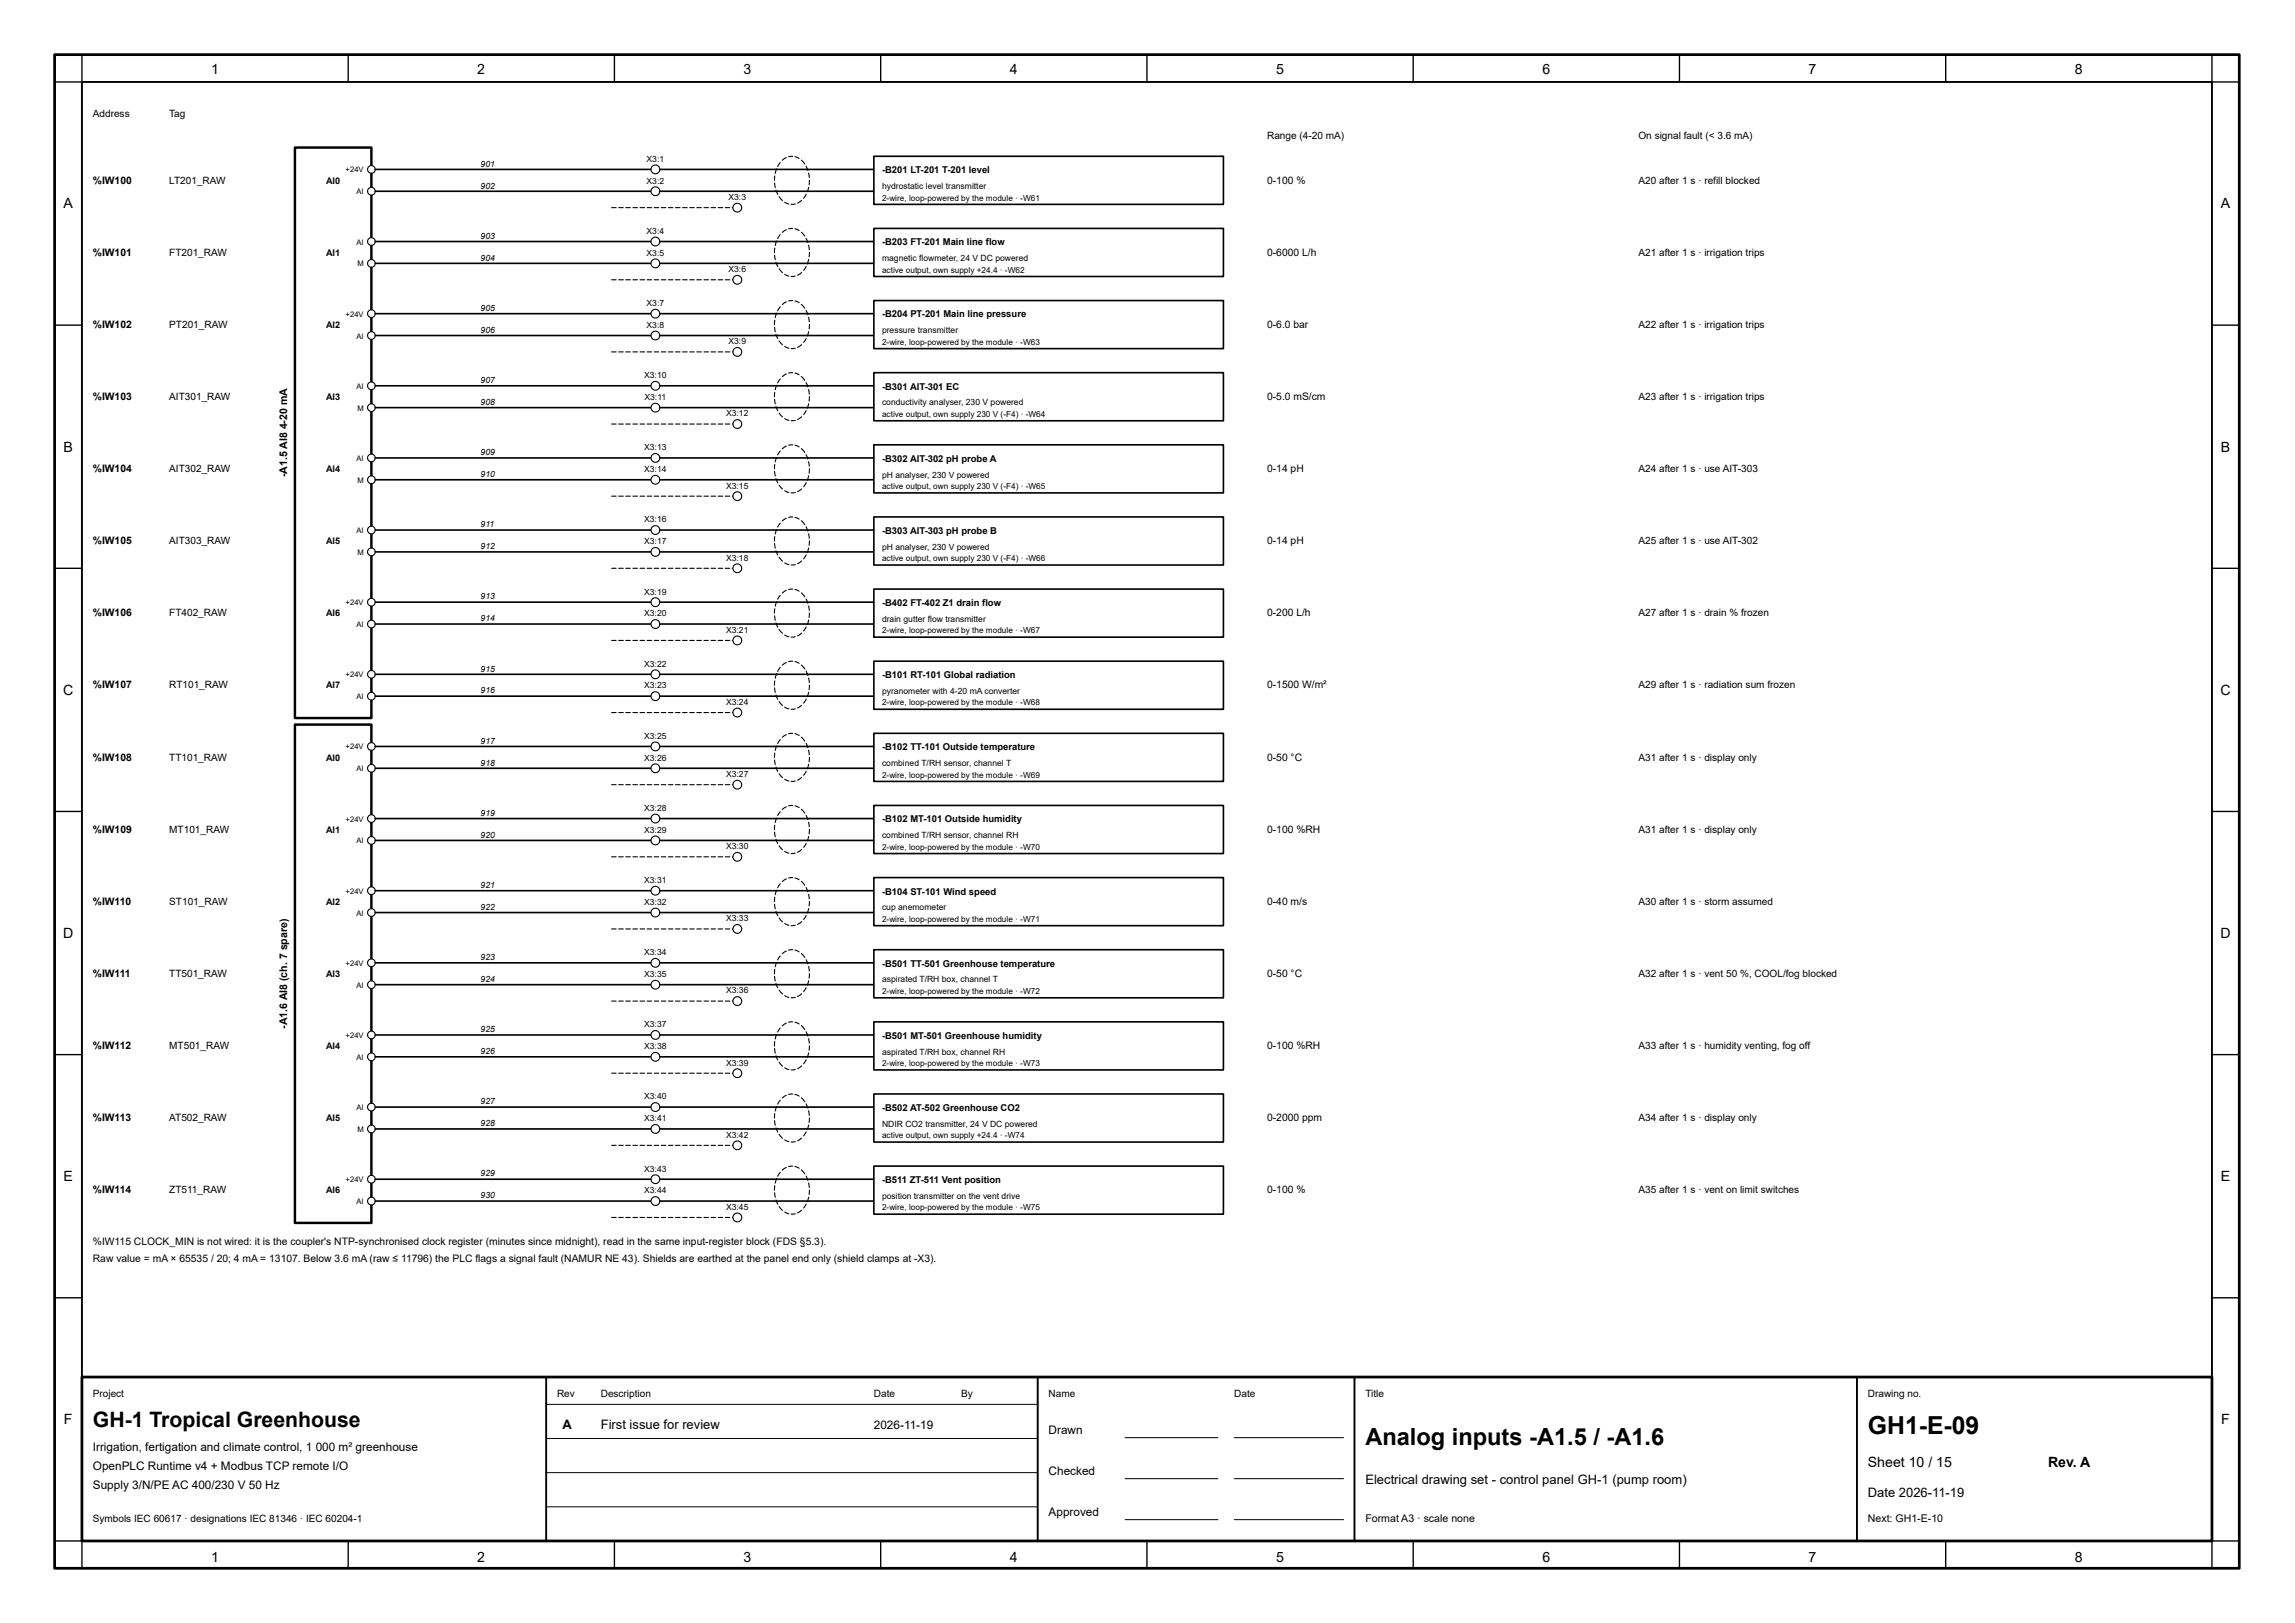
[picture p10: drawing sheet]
<svg xmlns="http://www.w3.org/2000/svg" width="420mm" height="297mm" viewBox="0 0 420 297" stroke-linecap="round" stroke-linejoin="round" font-family="sans-serif">
<defs><g id="words">
<text font-size="4.5" x="342" y="262.5">GH1-E-09</text>
<text font-size="4.3" x="250" y="264.5">Analog inputs -A1.5 / -A1.6</text>
<text font-size="3.9" x="17" y="261.2">GH-1 Tropical Greenhouse</text>
<g font-size="2.6">
<text x="38.7" y="13.6">1</text>
<text x="87.4" y="13.6">2</text>
<text x="136.2" y="13.6">3</text>
<text x="184.9" y="13.6">4</text>
<text x="233.7" y="13.6">5</text>
<text x="282.4" y="13.6">6</text>
<text x="331.2" y="13.6">7</text>
<text x="379.9" y="13.6">8</text>
<text x="11.6" y="38.2">A</text>
<text x="406.6" y="38.2">A</text>
<text x="11.6" y="82.6">B</text>
<text x="406.6" y="82.6">B</text>
<text x="11.6" y="127.1">C</text>
<text x="406.6" y="127.1">C</text>
<text x="11.6" y="171.6">D</text>
<text x="406.6" y="171.6">D</text>
<text x="11.6" y="216.1">E</text>
<text x="406.6" y="216.1">E</text>
<text x="11.7" y="260.6">F</text>
<text x="406.7" y="260.6">F</text>
<text x="342" y="268.5">Sheet 10 / 15</text>
<text x="375" y="268.5">Rev. A</text>
<text x="38.7" y="285.9">1</text>
<text x="87.4" y="285.9">2</text>
<text x="136.2" y="285.9">3</text>
<text x="184.9" y="285.9">4</text>
<text x="233.7" y="285.9">5</text>
<text x="282.4" y="285.9">6</text>
<text x="331.2" y="285.9">7</text>
<text x="379.9" y="285.9">8</text>
</g>
<g font-size="2.4">
<text x="103" y="261.6">A</text>
<text x="110" y="261.6">First issue for review</text>
<text x="250" y="271.5">Electrical drawing set - control panel GH-1 (pump room)</text>
<text x="342" y="274">Date 2026-11-19</text>
</g>
<g font-size="2.2">
<text x="160" y="261.6">2026-11-19</text>
<text x="192" y="262.5">Drawn</text>
<text x="17" y="265.6">Irrigation, fertigation and climate control, 1</text>
<text x="17" y="269">OpenPLC Runtime v4 + Modbus TCP remote I/O</text>
<text x="57.8" y="265.6">000 m² greenhouse</text>
<text x="192" y="270">Checked</text>
<text x="17" y="272.4">Supply 3/N/PE AC 400/230 V 50 Hz</text>
<text x="192" y="277.5">Approved</text>
</g>
<g font-size="1.9">
<text x="17" y="33.6">%IW100</text>
<text x="232" y="33.6">0-100 %</text>
<text x="17" y="46.8">%IW101</text>
<text x="232" y="46.8">0-6000 L/h</text>
<text x="17" y="60">%IW102</text>
<text x="232" y="60">0-6.0 bar</text>
<text x="17" y="73.2">%IW103</text>
<text x="232" y="73.2">0-5.0 mS/cm</text>
<text x="52.6" y="78.6" transform="rotate(-90 52.6 78.6)">4-20 mA</text>
<text x="17" y="86.4">%IW104</text>
<text x="52.6" y="87.4" transform="rotate(-90 52.6 87.4)">-A1.5 AI8</text>
<text x="232" y="86.4">0-14 pH</text>
<text x="17" y="99.6">%IW105</text>
<text x="232" y="99.6">0-14 pH</text>
<text x="17" y="112.8">%IW106</text>
<text x="232" y="112.8">0-200 L/h</text>
<text x="17" y="126">%IW107</text>
<text x="232" y="126">0-1500 W/m²</text>
<text x="17" y="139.2">%IW108</text>
<text x="232" y="139.2">0-50 °C</text>
<text x="17" y="152.4">%IW109</text>
<text x="232" y="152.4">0-100 %RH</text>
<text x="17" y="165.6">%IW110</text>
<text x="232" y="165.6">0-40 m/s</text>
<text x="17" y="178.8">%IW111</text>
<text x="232" y="178.8">0-50 °C</text>
<text x="17" y="192">%IW112</text>
<text x="52.6" y="188.3" transform="rotate(-90 52.6 188.3)">-A1.6 AI8 (ch. 7 spare)</text>
<text x="232" y="192">0-100 %RH</text>
<text x="17" y="205.2">%IW113</text>
<text x="232" y="205.2">0-2000 ppm</text>
<text x="17" y="218.4">%IW114</text>
<text x="232" y="218.4">0-100 %</text>
<text x="17" y="227.8">%IW115 CLOCK_MIN is not wired: it is the coupler's NTP-synchronised clock register (minutes since midnight), read in the same input-register block (FDS §5.3).</text>
<text x="17" y="231">Raw value = mA × 65535 / 20; 4 mA = 13107. Below 3.6 mA (raw ≤ 11796) the PLC flags a signal fault (NAMUR NE 43). Shields are earthed at the panel end only (shield clamps at -X3).</text>
<text x="250" y="278.6">Format A3 · scale none</text>
<text x="342" y="278.6">Next: GH1-E-10</text>
</g>
<g font-size="1.8">
<text x="17" y="21.4">Address</text>
<text x="31" y="21.4">Tag</text>
<text x="232" y="25.5">Range (4-20 mA)</text>
<text x="300" y="25.5">On signal fault (&lt; 3.6 mA)</text>
<text x="31" y="33.6">LT201_RAW</text>
<text x="300" y="33.6">A20 after 1 s · refill blocked</text>
<text x="31" y="46.8">FT201_RAW</text>
<text x="300" y="46.8">A21 after 1 s · irrigation trips</text>
<text x="31" y="60">PT201_RAW</text>
<text x="300" y="60">A22 after 1 s · irrigation trips</text>
<text x="31" y="73.2">AIT301_RAW</text>
<text x="300" y="73.2">A23 after 1 s · irrigation trips</text>
<text x="31" y="86.4">AIT302_RAW</text>
<text x="300" y="86.4">A24 after 1 s · use AIT-303</text>
<text x="31" y="99.6">AIT303_RAW</text>
<text x="300" y="99.6">A25 after 1 s · use AIT-302</text>
<text x="31" y="112.8">FT402_RAW</text>
<text x="300" y="112.8">A27 after 1 s · drain % frozen</text>
<text x="31" y="126">RT101_RAW</text>
<text x="300" y="126">A29 after 1 s · radiation sum frozen</text>
<text x="31" y="139.2">TT101_RAW</text>
<text x="300" y="139.2">A31 after 1 s · display only</text>
<text x="31" y="152.4">MT101_RAW</text>
<text x="300" y="152.4">A31 after 1 s · display only</text>
<text x="31" y="165.6">ST101_RAW</text>
<text x="300" y="165.6">A30 after 1 s · storm assumed</text>
<text x="31" y="178.8">TT501_RAW</text>
<text x="300" y="178.8">A32 after 1 s · vent 50 %, COOL/fog blocked</text>
<text x="31" y="192">MT501_RAW</text>
<text x="300" y="192">A33 after 1 s · humidity venting, fog off</text>
<text x="31" y="205.2">AT502_RAW</text>
<text x="300" y="205.2">A34 after 1 s · display only</text>
<text x="31" y="218.4">ZT511_RAW</text>
<text x="300" y="218.4">A35 after 1 s · vent on limit switches</text>
<text x="17" y="255.6">Project</text>
<text x="102" y="255.6">Rev</text>
<text x="110" y="255.6">Description</text>
<text x="160" y="255.6">Date</text>
<text x="176" y="255.6">By</text>
<text x="192" y="255.6">Name</text>
<text x="226" y="255.6">Date</text>
<text x="250" y="255.6">Title</text>
<text x="342" y="255.6">Drawing no.</text>
<text x="17" y="278.6">Symbols IEC 60617 · designations IEC 81346 · IEC 60204-1</text>
</g>
<g font-size="1.7">
<text x="59.7" y="33.6">AI0</text>
<text x="161.5" y="31.7">-B201 LT-201 T-201 level</text>
<text x="59.7" y="46.8">AI1</text>
<text x="161.5" y="44.9">-B203 FT-201 Main line flow</text>
<text x="59.7" y="60">AI2</text>
<text x="161.5" y="58.1">-B204 PT-201 Main line pressure</text>
<text x="161.5" y="71.3">-B301 AIT-301 EC</text>
<text x="59.7" y="73.2">AI3</text>
<text x="59.7" y="86.4">AI4</text>
<text x="161.5" y="84.5">-B302 AIT-302 pH probe A</text>
<text x="59.7" y="99.6">AI5</text>
<text x="161.5" y="97.7">-B303 AIT-303 pH probe B</text>
<text x="59.7" y="112.8">AI6</text>
<text x="161.5" y="110.9">-B402 FT-402 Z1 drain flow</text>
<text x="59.7" y="126">AI7</text>
<text x="161.5" y="124.1">-B101 RT-101 Global radiation</text>
<text x="161.5" y="137.3">-B102 TT-101 Outside temperature</text>
<text x="59.7" y="139.2">AI0</text>
<text x="59.7" y="152.4">AI1</text>
<text x="161.5" y="150.5">-B102 MT-101 Outside humidity</text>
<text x="59.7" y="165.6">AI2</text>
<text x="161.5" y="163.7">-B104 ST-101 Wind speed</text>
<text x="59.7" y="178.8">AI3</text>
<text x="161.5" y="176.9">-B501 TT-501 Greenhouse temperature</text>
<text x="59.7" y="192">AI4</text>
<text x="161.5" y="190.1">-B501 MT-501 Greenhouse humidity</text>
<text x="161.5" y="203.3">-B502 AT-502 Greenhouse CO2</text>
<text x="59.7" y="205.2">AI5</text>
<text x="59.7" y="218.4">AI6</text>
<text x="161.5" y="216.5">-B511 ZT-511 Vent position</text>
</g>
<g font-size="1.6">
<text x="118.4" y="29.6">X3:1</text>
<text x="88" y="30.5">901</text>
<text x="88" y="34.5">902</text>
<text x="118.4" y="33.6">X3:2</text>
<text x="161.5" y="34.6">hydrostatic level transmitter</text>
<text x="133.4" y="36.6">X3:3</text>
<text x="88" y="43.7">903</text>
<text x="88" y="47.7">904</text>
<text x="118.4" y="42.8">X3:4</text>
<text x="118.4" y="46.8">X3:5</text>
<text x="161.5" y="47.8">magnetic flowmeter, 24 V DC powered</text>
<text x="133.4" y="49.8">X3:6</text>
<text x="88" y="56.9">905</text>
<text x="118.4" y="56">X3:7</text>
<text x="118.4" y="60">X3:8</text>
<text x="88" y="60.9">906</text>
<text x="133.4" y="63">X3:9</text>
<text x="161.5" y="61">pressure transmitter</text>
<text x="88" y="70.1">907</text>
<text x="117.9" y="69.2">X3:10</text>
<text x="88" y="74.1">908</text>
<text x="118" y="73.2">X3:11</text>
<text x="132.9" y="76.2">X3:12</text>
<text x="161.5" y="74.2">conductivity analyser, 230 V powered</text>
<text x="88" y="83.3">909</text>
<text x="117.9" y="82.4">X3:13</text>
<text x="88" y="87.3">910</text>
<text x="117.9" y="86.4">X3:14</text>
<text x="132.9" y="89.4">X3:15</text>
<text x="161.5" y="87.4">pH analyser, 230 V powered</text>
<text x="117.9" y="95.6">X3:16</text>
<text x="88" y="96.5">911</text>
<text x="88" y="100.5">912</text>
<text x="117.9" y="99.6">X3:17</text>
<text x="161.5" y="100.6">pH analyser, 230 V powered</text>
<text x="132.9" y="102.6">X3:18</text>
<text x="88" y="109.7">913</text>
<text x="88" y="113.7">914</text>
<text x="117.9" y="108.8">X3:19</text>
<text x="117.9" y="112.8">X3:20</text>
<text x="161.5" y="113.8">drain gutter flow transmitter</text>
<text x="132.9" y="115.8">X3:21</text>
<text x="88" y="122.9">915</text>
<text x="117.9" y="122">X3:22</text>
<text x="117.9" y="126">X3:23</text>
<text x="88" y="126.9">916</text>
<text x="132.9" y="129">X3:24</text>
<text x="161.5" y="127">pyranometer with 4-20 mA converter</text>
<text x="88" y="136.1">917</text>
<text x="117.9" y="135.2">X3:25</text>
<text x="88" y="140.1">918</text>
<text x="117.9" y="139.2">X3:26</text>
<text x="132.9" y="142.2">X3:27</text>
<text x="161.5" y="140.2">combined T/RH sensor, channel T</text>
<text x="88" y="149.3">919</text>
<text x="117.9" y="148.4">X3:28</text>
<text x="88" y="153.3">920</text>
<text x="117.9" y="152.4">X3:29</text>
<text x="132.9" y="155.4">X3:30</text>
<text x="161.5" y="153.4">combined T/RH sensor, channel RH</text>
<text x="117.9" y="161.6">X3:31</text>
<text x="88" y="162.5">921</text>
<text x="88" y="166.5">922</text>
<text x="117.9" y="165.6">X3:32</text>
<text x="161.5" y="166.6">cup anemometer</text>
<text x="132.9" y="168.6">X3:33</text>
<text x="88" y="175.7">923</text>
<text x="88" y="179.7">924</text>
<text x="117.9" y="174.8">X3:34</text>
<text x="117.9" y="178.8">X3:35</text>
<text x="161.5" y="179.8">aspirated T/RH box, channel T</text>
<text x="132.9" y="181.8">X3:36</text>
<text x="88" y="188.9">925</text>
<text x="117.9" y="188">X3:37</text>
<text x="117.9" y="192">X3:38</text>
<text x="88" y="192.9">926</text>
<text x="132.9" y="195">X3:39</text>
<text x="161.5" y="193">aspirated T/RH box, channel RH</text>
<text x="88" y="202.1">927</text>
<text x="117.9" y="201.2">X3:40</text>
<text x="88" y="206.1">928</text>
<text x="117.9" y="205.2">X3:41</text>
<text x="132.9" y="208.2">X3:42</text>
<text x="161.5" y="206.2">NDIR CO2 transmitter, 24 V DC powered</text>
<text x="88" y="215.3">929</text>
<text x="117.9" y="214.4">X3:43</text>
<text x="88" y="219.3">930</text>
<text x="117.9" y="218.4">X3:44</text>
<text x="132.9" y="221.4">X3:45</text>
<text x="161.5" y="219.4">position transmitter on the vent drive</text>
</g>
<g font-size="1.5">
<text x="161.5" y="36.7">2-wire, loop-powered by the module · -W61</text>
<text x="161.5" y="49.9">active output, own supply +24.4 · -W62</text>
<text x="161.5" y="63.1">2-wire, loop-powered by the module · -W63</text>
<text x="161.5" y="76.3">active output, own supply 230 V (-F4) · -W64</text>
<text x="161.5" y="89.5">active output, own supply 230 V (-F4) · -W65</text>
<text x="161.5" y="102.7">active output, own supply 230 V (-F4) · -W66</text>
<text x="161.5" y="115.9">2-wire, loop-powered by the module · -W67</text>
<text x="161.5" y="129.1">2-wire, loop-powered by the module · -W68</text>
<text x="161.5" y="142.3">2-wire, loop-powered by the module · -W69</text>
<text x="161.5" y="155.5">2-wire, loop-powered by the module · -W70</text>
<text x="161.5" y="168.7">2-wire, loop-powered by the module · -W71</text>
<text x="161.5" y="181.9">2-wire, loop-powered by the module · -W72</text>
<text x="161.5" y="195.1">2-wire, loop-powered by the module · -W73</text>
<text x="161.5" y="208.3">active output, own supply +24.4 · -W74</text>
<text x="161.5" y="221.5">2-wire, loop-powered by the module · -W75</text>
</g>
<g font-size="1.4">
<text x="63.3" y="31.5">+24V</text>
<text x="65.3" y="35.5">AI</text>
<text x="65.3" y="44.7">AI</text>
<text x="65.4" y="48.7">M</text>
<text x="63.3" y="57.9">+24V</text>
<text x="65.3" y="61.9">AI</text>
<text x="65.3" y="71.1">AI</text>
<text x="65.4" y="75.1">M</text>
<text x="65.3" y="84.3">AI</text>
<text x="65.4" y="88.3">M</text>
<text x="65.3" y="97.5">AI</text>
<text x="65.4" y="101.5">M</text>
<text x="63.3" y="110.7">+24V</text>
<text x="65.3" y="114.7">AI</text>
<text x="63.3" y="123.9">+24V</text>
<text x="65.3" y="127.9">AI</text>
<text x="63.3" y="137.1">+24V</text>
<text x="65.3" y="141.1">AI</text>
<text x="63.3" y="150.3">+24V</text>
<text x="65.3" y="154.3">AI</text>
<text x="63.3" y="163.5">+24V</text>
<text x="65.3" y="167.5">AI</text>
<text x="63.3" y="176.7">+24V</text>
<text x="65.3" y="180.7">AI</text>
<text x="63.3" y="189.9">+24V</text>
<text x="65.3" y="193.9">AI</text>
<text x="65.3" y="203.1">AI</text>
<text x="65.4" y="207.1">M</text>
<text x="63.3" y="216.3">+24V</text>
<text x="65.3" y="220.3">AI</text>
</g>
</g></defs>
<path d="M54 27h14v104.4h-14z" fill="none" stroke="#000" stroke-width=".45"/>
<path d="M54 132.6h14v91.2h-14z" fill="#fff"/>
<path d="M54 132.6h14v91.2h-14z" fill="none" stroke="#000" stroke-width=".45"/>
<circle cx="68" cy="31" r=".7" fill="#fff"/>
<circle cx="68" cy="31" r=".7" fill="none" stroke="#000" stroke-width=".2"/>
<path d="M68.7 31h50.5" fill="none" stroke="#000" stroke-width=".3"/>
<circle cx="120" cy="31" r=".8" fill="#fff"/>
<circle cx="120" cy="31" r=".8" fill="none" stroke="#000" stroke-width=".2"/>
<path d="M120.8 31h39.2" fill="none" stroke="#000" stroke-width=".3"/>
<circle cx="68" cy="35" r=".7" fill="#fff"/>
<circle cx="68" cy="35" r=".7" fill="none" stroke="#000" stroke-width=".2"/>
<path d="M68.7 35h50.5" fill="none" stroke="#000" stroke-width=".3"/>
<circle cx="120" cy="35" r=".8" fill="#fff"/>
<circle cx="120" cy="35" r=".8" fill="none" stroke="#000" stroke-width=".2"/>
<path d="M120.8 35h39.2" fill="none" stroke="#000" stroke-width=".3"/>
<path d="M111.9 37.9h.9l.1 .1-.9 .1zM113.2 37.9h.9l.1 .1-.9 .1zM114.5 37.9h.9l.1 .1-.9 .1zM115.8 37.9h.9l.1 .1-.9 .1zM117.1 37.9h.9l.1 .1-.9 .1zM118.4 37.9h.9l.1 .1-.9 .1zM119.7 37.9h.9l.1 .1-.9 .1zM121 37.9h.9l.1 .1-.9 .1zM122.3 37.9h.9l.1 .1-.9 .1zM123.6 37.9h.9l.1 .1-.9 .1zM124.9 37.9h.9l.1 .1-.9 .1zM126.2 37.9h.9l.1 .1-.9 .1zM127.5 37.9h.9l.1 .1-.9 .1zM128.8 37.9h.9l.1 .1-.9 .1zM130.1 37.9h.9l.1 .1-.9 .1zM131.4 37.9h.9l.1 .1-.9 .1zM132.7 37.9h.9l.1 .1-.9 .1zM134 37.9h.9l.1 .1-.9 .1z" fill="#000"/>
<circle cx="135" cy="38" r=".8" fill="#fff"/>
<circle cx="135" cy="38" r=".8" fill="none" stroke="#000" stroke-width=".2"/>
<path d="M148 34.2l.2 .1-.4 .9-.1-.1zM147.5 35.5l.2 .1-.6 .8v-.2zM146 37.1l.7-.5h.1l-.7 .7zM144.8 37.3l.8-.1 .1 .1-.8 .2zM143.6 36.9l.9 .3v.2l-.6-.2-.3-.1zM142.6 35.9h.1l.6 .9-.3-.3zM142 34.7l.2 .1 .2 .9-.2-.3zM141.7 33.4l.2 .1 .1 .9-.2-.1zM141.8 32.1l.1 .1-.1 .9-.1-.1zM142.1 30.8l.2 .2-.4 .8-.1-.1zM142.8 29.7l.1 .1-.6 .7v-.1zM143.2 29.2l.7-.4h.1l-.7 .6zM144.3 28.6l.8-.1 .1 .1-.8 .2zM145.5 28.6l.6 .2 .3 .2-.9-.2zM146.7 29.2l.3 .2 .4 .5v.2zM147.5 30.4h.2l.1 .2 .1 .7zM148 31.6h.1l.1 .3v.7zM148.1 32.9h.1a.83 .83 0 0 1 0 .9h-.1z" fill="#000"/>
<path d="M160 28.6h64v8.8h-64z" fill="#fff"/>
<path d="M160 28.6h64v8.8h-64z" fill="none" stroke="#000" stroke-width=".3"/>
<circle cx="68" cy="44.2" r=".7" fill="#fff"/>
<circle cx="68" cy="44.2" r=".7" fill="none" stroke="#000" stroke-width=".2"/>
<path d="M68.7 44.2h50.5" fill="none" stroke="#000" stroke-width=".3"/>
<circle cx="120" cy="44.2" r=".8" fill="#fff"/>
<circle cx="120" cy="44.2" r=".8" fill="none" stroke="#000" stroke-width=".2"/>
<path d="M120.8 44.2h39.2" fill="none" stroke="#000" stroke-width=".3"/>
<circle cx="68" cy="48.2" r=".7" fill="#fff"/>
<circle cx="68" cy="48.2" r=".7" fill="none" stroke="#000" stroke-width=".2"/>
<path d="M68.7 48.2h50.5" fill="none" stroke="#000" stroke-width=".3"/>
<circle cx="120" cy="48.2" r=".8" fill="#fff"/>
<circle cx="120" cy="48.2" r=".8" fill="none" stroke="#000" stroke-width=".2"/>
<path d="M120.8 48.2h39.2" fill="none" stroke="#000" stroke-width=".3"/>
<path d="M111.9 51.1h.9l.1 .1-.9 .1zM113.2 51.1h.9l.1 .1-.9 .1zM114.5 51.1h.9l.1 .1-.9 .1zM115.8 51.1h.9l.1 .1-.9 .1zM117.1 51.1h.9l.1 .1-.9 .1zM118.4 51.1h.9l.1 .1-.9 .1zM119.7 51.1h.9l.1 .1-.9 .1zM121 51.1h.9l.1 .1-.9 .1zM122.3 51.1h.9l.1 .1-.9 .1zM123.6 51.1h.9l.1 .1-.9 .1zM124.9 51.1h.9l.1 .1-.9 .1zM126.2 51.1h.9l.1 .1-.9 .1zM127.5 51.1h.9l.1 .1-.9 .1zM128.8 51.1h.9l.1 .1-.9 .1zM130.1 51.1h.9l.1 .1-.9 .1zM131.4 51.1h.9l.1 .1-.9 .1zM132.7 51.1h.9l.1 .1-.9 .1zM134 51.1h.9l.1 .1-.9 .1z" fill="#000"/>
<circle cx="135" cy="51.2" r=".8" fill="#fff"/>
<circle cx="135" cy="51.2" r=".8" fill="none" stroke="#000" stroke-width=".2"/>
<path d="M148 47.4l.2 .1-.4 .9-.1-.1zM147.5 48.7l.2 .1-.6 .8v-.2zM146 50.3l.7-.5h.1l-.7 .7zM144.8 50.5l.8-.1 .1 .1-.8 .2zM143.6 50.1l.9 .3v.2l-.6-.2-.3-.1zM142.6 49.1h.1l.6 .9-.3-.3zM142 47.9l.2 .1 .2 .9-.2-.3zM141.7 46.6l.2 .1 .1 .9-.2-.1zM141.8 45.3l.1 .1-.1 .9-.1-.1zM142.1 44l.2 .2-.4 .8-.1-.1zM142.8 42.9l.1 .1-.6 .7v-.1zM143.2 42.4l.7-.4h.1l-.7 .6zM144.3 41.8l.8-.1 .1 .1-.8 .2zM145.5 41.8l.6 .2 .3 .2-.9-.2zM146.7 42.4l.3 .2 .4 .5v.2zM147.5 43.6h.2l.1 .2 .1 .7zM148 44.8h.1l.1 .3v.7zM148.1 46.1h.1a.83 .83 0 0 1 0 .9h-.1z" fill="#000"/>
<path d="M160 41.8h64v8.8h-64z" fill="#fff"/>
<path d="M160 41.8h64v8.8h-64z" fill="none" stroke="#000" stroke-width=".3"/>
<circle cx="68" cy="57.4" r=".7" fill="#fff"/>
<circle cx="68" cy="57.4" r=".7" fill="none" stroke="#000" stroke-width=".2"/>
<path d="M68.7 57.4h50.5" fill="none" stroke="#000" stroke-width=".3"/>
<circle cx="120" cy="57.4" r=".8" fill="#fff"/>
<circle cx="120" cy="57.4" r=".8" fill="none" stroke="#000" stroke-width=".2"/>
<path d="M120.8 57.4h39.2" fill="none" stroke="#000" stroke-width=".3"/>
<circle cx="68" cy="61.4" r=".7" fill="#fff"/>
<circle cx="68" cy="61.4" r=".7" fill="none" stroke="#000" stroke-width=".2"/>
<path d="M68.7 61.4h50.5" fill="none" stroke="#000" stroke-width=".3"/>
<circle cx="120" cy="61.4" r=".8" fill="#fff"/>
<circle cx="120" cy="61.4" r=".8" fill="none" stroke="#000" stroke-width=".2"/>
<path d="M120.8 61.4h39.2" fill="none" stroke="#000" stroke-width=".3"/>
<path d="M111.9 64.3h.9l.1 .1-.9 .1zM113.2 64.3h.9l.1 .1-.9 .1zM114.5 64.3h.9l.1 .1-.9 .1zM115.8 64.3h.9l.1 .1-.9 .1zM117.1 64.3h.9l.1 .1-.9 .1zM118.4 64.3h.9l.1 .1-.9 .1zM119.7 64.3h.9l.1 .1-.9 .1zM121 64.3h.9l.1 .1-.9 .1zM122.3 64.3h.9l.1 .1-.9 .1zM123.6 64.3h.9l.1 .1-.9 .1zM124.9 64.3h.9l.1 .1-.9 .1zM126.2 64.3h.9l.1 .1-.9 .1zM127.5 64.3h.9l.1 .1-.9 .1zM128.8 64.3h.9l.1 .1-.9 .1zM130.1 64.3h.9l.1 .1-.9 .1zM131.4 64.3h.9l.1 .1-.9 .1zM132.7 64.3h.9l.1 .1-.9 .1zM134 64.3h.9l.1 .1-.9 .1z" fill="#000"/>
<circle cx="135" cy="64.4" r=".8" fill="#fff"/>
<circle cx="135" cy="64.4" r=".8" fill="none" stroke="#000" stroke-width=".2"/>
<path d="M148 60.6l.2 .1-.4 .9-.1-.1zM147.5 61.9l.2 .1-.6 .8v-.2zM146 63.5l.7-.5h.1l-.7 .7zM144.8 63.7l.8-.1 .1 .1-.8 .2zM143.6 63.3l.9 .3v.2l-.6-.2-.3-.1zM142.6 62.3h.1l.6 .9-.3-.3zM142 61.1l.2 .1 .2 .9-.2-.3zM141.7 59.8l.2 .1 .1 .9-.2-.1zM141.8 58.5l.1 .1-.1 .9-.1-.1zM142.1 57.2l.2 .2-.4 .8-.1-.1zM142.8 56.1l.1 .1-.6 .7v-.1zM143.2 55.6l.7-.4h.1l-.7 .6zM144.3 55l.8-.1 .1 .1-.8 .2zM145.5 55l.6 .2 .3 .2-.9-.2zM146.7 55.6l.3 .2 .4 .5v.2zM147.5 56.8h.2l.1 .2 .1 .7zM148 58h.1l.1 .3v.7zM148.1 59.3h.1a.83 .83 0 0 1 0 .9h-.1z" fill="#000"/>
<path d="M160 55h64v8.8h-64z" fill="#fff"/>
<path d="M160 55h64v8.8h-64z" fill="none" stroke="#000" stroke-width=".3"/>
<circle cx="68" cy="70.6" r=".7" fill="#fff"/>
<circle cx="68" cy="70.6" r=".7" fill="none" stroke="#000" stroke-width=".2"/>
<path d="M68.7 70.6h50.5" fill="none" stroke="#000" stroke-width=".3"/>
<circle cx="120" cy="70.6" r=".8" fill="#fff"/>
<circle cx="120" cy="70.6" r=".8" fill="none" stroke="#000" stroke-width=".2"/>
<path d="M120.8 70.6h39.2" fill="none" stroke="#000" stroke-width=".3"/>
<circle cx="68" cy="74.6" r=".7" fill="#fff"/>
<circle cx="68" cy="74.6" r=".7" fill="none" stroke="#000" stroke-width=".2"/>
<path d="M68.7 74.6h50.5" fill="none" stroke="#000" stroke-width=".3"/>
<circle cx="120" cy="74.6" r=".8" fill="#fff"/>
<circle cx="120" cy="74.6" r=".8" fill="none" stroke="#000" stroke-width=".2"/>
<path d="M120.8 74.6h39.2" fill="none" stroke="#000" stroke-width=".3"/>
<path d="M111.9 77.5h.9l.1 .1-.9 .1zM113.2 77.5h.9l.1 .1-.9 .1zM114.5 77.5h.9l.1 .1-.9 .1zM115.8 77.5h.9l.1 .1-.9 .1zM117.1 77.5h.9l.1 .1-.9 .1zM118.4 77.5h.9l.1 .1-.9 .1zM119.7 77.5h.9l.1 .1-.9 .1zM121 77.5h.9l.1 .1-.9 .1zM122.3 77.5h.9l.1 .1-.9 .1zM123.6 77.5h.9l.1 .1-.9 .1zM124.9 77.5h.9l.1 .1-.9 .1zM126.2 77.5h.9l.1 .1-.9 .1zM127.5 77.5h.9l.1 .1-.9 .1zM128.8 77.5h.9l.1 .1-.9 .1zM130.1 77.5h.9l.1 .1-.9 .1zM131.4 77.5h.9l.1 .1-.9 .1zM132.7 77.5h.9l.1 .1-.9 .1zM134 77.5h.9l.1 .1-.9 .1z" fill="#000"/>
<circle cx="135" cy="77.6" r=".8" fill="#fff"/>
<circle cx="135" cy="77.6" r=".8" fill="none" stroke="#000" stroke-width=".2"/>
<path d="M148 73.8l.2 .1-.4 .9-.1-.1zM147.5 75.1l.2 .1-.6 .8v-.2zM146 76.7l.7-.5h.1l-.7 .7zM144.8 76.9l.8-.1 .1 .1-.8 .2zM143.6 76.5l.9 .3v.2l-.6-.2-.3-.1zM142.6 75.5h.1l.6 .9-.3-.3zM142 74.3l.2 .1 .2 .9-.2-.3zM141.7 73l.2 .1 .1 .9-.2-.1zM141.8 71.7l.1 .1-.1 .9-.1-.1zM142.1 70.4l.2 .2-.4 .8-.1-.1zM142.8 69.3l.1 .1-.6 .7v-.1zM143.2 68.8l.7-.4h.1l-.7 .6zM144.3 68.2l.8-.1 .1 .1-.8 .2zM145.5 68.2l.6 .2 .3 .2-.9-.2zM146.7 68.8l.3 .2 .4 .5v.2zM147.5 70h.2l.1 .2 .1 .7zM148 71.2h.1l.1 .3v.7zM148.1 72.5h.1a.83 .83 0 0 1 0 .9h-.1z" fill="#000"/>
<path d="M160 68.2h64v8.8h-64z" fill="#fff"/>
<path d="M160 68.2h64v8.8h-64z" fill="none" stroke="#000" stroke-width=".3"/>
<circle cx="68" cy="83.8" r=".7" fill="#fff"/>
<circle cx="68" cy="83.8" r=".7" fill="none" stroke="#000" stroke-width=".2"/>
<path d="M68.7 83.8h50.5" fill="none" stroke="#000" stroke-width=".3"/>
<circle cx="120" cy="83.8" r=".8" fill="#fff"/>
<circle cx="120" cy="83.8" r=".8" fill="none" stroke="#000" stroke-width=".2"/>
<path d="M120.8 83.8h39.2" fill="none" stroke="#000" stroke-width=".3"/>
<circle cx="68" cy="87.8" r=".7" fill="#fff"/>
<circle cx="68" cy="87.8" r=".7" fill="none" stroke="#000" stroke-width=".2"/>
<path d="M68.7 87.8h50.5" fill="none" stroke="#000" stroke-width=".3"/>
<circle cx="120" cy="87.8" r=".8" fill="#fff"/>
<circle cx="120" cy="87.8" r=".8" fill="none" stroke="#000" stroke-width=".2"/>
<path d="M120.8 87.8h39.2" fill="none" stroke="#000" stroke-width=".3"/>
<path d="M111.9 90.7h.9l.1 .1-.9 .1zM113.2 90.7h.9l.1 .1-.9 .1zM114.5 90.7h.9l.1 .1-.9 .1zM115.8 90.7h.9l.1 .1-.9 .1zM117.1 90.7h.9l.1 .1-.9 .1zM118.4 90.7h.9l.1 .1-.9 .1zM119.7 90.7h.9l.1 .1-.9 .1zM121 90.7h.9l.1 .1-.9 .1zM122.3 90.7h.9l.1 .1-.9 .1zM123.6 90.7h.9l.1 .1-.9 .1zM124.9 90.7h.9l.1 .1-.9 .1zM126.2 90.7h.9l.1 .1-.9 .1zM127.5 90.7h.9l.1 .1-.9 .1zM128.8 90.7h.9l.1 .1-.9 .1zM130.1 90.7h.9l.1 .1-.9 .1zM131.4 90.7h.9l.1 .1-.9 .1zM132.7 90.7h.9l.1 .1-.9 .1zM134 90.7h.9l.1 .1-.9 .1z" fill="#000"/>
<circle cx="135" cy="90.8" r=".8" fill="#fff"/>
<circle cx="135" cy="90.8" r=".8" fill="none" stroke="#000" stroke-width=".2"/>
<path d="M148 87l.2 .1-.4 .9-.1-.1zM147.5 88.3l.2 .1-.6 .8v-.2zM146 89.9l.7-.5h.1l-.7 .7zM144.8 90.1l.8-.1 .1 .1-.8 .2zM143.6 89.7l.9 .3v.2l-.6-.2-.3-.1zM142.6 88.7h.1l.6 .9-.3-.3zM142 87.5l.2 .1 .2 .9-.2-.3zM141.7 86.2l.2 .1 .1 .9-.2-.1zM141.8 84.9l.1 .1-.1 .9-.1-.1zM142.1 83.6l.2 .2-.4 .8-.1-.1zM142.8 82.5l.1 .1-.6 .7v-.1zM143.2 82l.7-.4h.1l-.7 .6zM144.3 81.4l.8-.1 .1 .1-.8 .2zM145.5 81.4l.6 .2 .3 .2-.9-.2zM146.7 82l.3 .2 .4 .5v.2zM147.5 83.2h.2l.1 .2 .1 .7zM148 84.4h.1l.1 .3v.7zM148.1 85.7h.1a.83 .83 0 0 1 0 .9h-.1z" fill="#000"/>
<path d="M160 81.4h64v8.8h-64z" fill="#fff"/>
<path d="M160 81.4h64v8.8h-64z" fill="none" stroke="#000" stroke-width=".3"/>
<circle cx="68" cy="97" r=".7" fill="#fff"/>
<circle cx="68" cy="97" r=".7" fill="none" stroke="#000" stroke-width=".2"/>
<path d="M68.7 97h50.5" fill="none" stroke="#000" stroke-width=".3"/>
<circle cx="120" cy="97" r=".8" fill="#fff"/>
<circle cx="120" cy="97" r=".8" fill="none" stroke="#000" stroke-width=".2"/>
<path d="M120.8 97h39.2" fill="none" stroke="#000" stroke-width=".3"/>
<circle cx="68" cy="101" r=".7" fill="#fff"/>
<circle cx="68" cy="101" r=".7" fill="none" stroke="#000" stroke-width=".2"/>
<path d="M68.7 101h50.5" fill="none" stroke="#000" stroke-width=".3"/>
<circle cx="120" cy="101" r=".8" fill="#fff"/>
<circle cx="120" cy="101" r=".8" fill="none" stroke="#000" stroke-width=".2"/>
<path d="M120.8 101h39.2" fill="none" stroke="#000" stroke-width=".3"/>
<path d="M111.9 103.9h.9l.1 .1-.9 .1zM113.2 103.9h.9l.1 .1-.9 .1zM114.5 103.9h.9l.1 .1-.9 .1zM115.8 103.9h.9l.1 .1-.9 .1zM117.1 103.9h.9l.1 .1-.9 .1zM118.4 103.9h.9l.1 .1-.9 .1zM119.7 103.9h.9l.1 .1-.9 .1zM121 103.9h.9l.1 .1-.9 .1zM122.3 103.9h.9l.1 .1-.9 .1zM123.6 103.9h.9l.1 .1-.9 .1zM124.9 103.9h.9l.1 .1-.9 .1zM126.2 103.9h.9l.1 .1-.9 .1zM127.5 103.9h.9l.1 .1-.9 .1zM128.8 103.9h.9l.1 .1-.9 .1zM130.1 103.9h.9l.1 .1-.9 .1zM131.4 103.9h.9l.1 .1-.9 .1zM132.7 103.9h.9l.1 .1-.9 .1zM134 103.9h.9l.1 .1-.9 .1z" fill="#000"/>
<circle cx="135" cy="104" r=".8" fill="#fff"/>
<circle cx="135" cy="104" r=".8" fill="none" stroke="#000" stroke-width=".2"/>
<path d="M148 100.2l.2 .1-.4 .9-.1-.1zM147.5 101.5l.2 .1-.6 .8v-.2zM146 103.1l.7-.5h.1l-.7 .7zM144.8 103.3l.8-.1 .1 .1-.8 .2zM143.6 102.9l.9 .3v.2l-.6-.2-.3-.1zM142.6 101.9h.1l.6 .9-.3-.3zM142 100.7l.2 .1 .2 .9-.2-.3zM141.7 99.4l.2 .1 .1 .9-.2-.1zM141.8 98.1l.1 .1-.1 .9-.1-.1zM142.1 96.8l.2 .2-.4 .8-.1-.1zM142.8 95.7l.1 .1-.6 .7v-.1zM143.2 95.2l.7-.4h.1l-.7 .6zM144.3 94.6l.8-.1 .1 .1-.8 .2zM145.5 94.6l.6 .2 .3 .2-.9-.2zM146.7 95.2l.3 .2 .4 .5v.2zM147.5 96.4h.2l.1 .2 .1 .7zM148 97.6h.1l.1 .3v.7zM148.1 98.9h.1a.83 .83 0 0 1 0 .9h-.1z" fill="#000"/>
<path d="M160 94.6h64v8.8h-64z" fill="#fff"/>
<path d="M160 94.6h64v8.8h-64z" fill="none" stroke="#000" stroke-width=".3"/>
<circle cx="68" cy="110.2" r=".7" fill="#fff"/>
<circle cx="68" cy="110.2" r=".7" fill="none" stroke="#000" stroke-width=".2"/>
<path d="M68.7 110.2h50.5" fill="none" stroke="#000" stroke-width=".3"/>
<circle cx="120" cy="110.2" r=".8" fill="#fff"/>
<circle cx="120" cy="110.2" r=".8" fill="none" stroke="#000" stroke-width=".2"/>
<path d="M120.8 110.2h39.2" fill="none" stroke="#000" stroke-width=".3"/>
<circle cx="68" cy="114.2" r=".7" fill="#fff"/>
<circle cx="68" cy="114.2" r=".7" fill="none" stroke="#000" stroke-width=".2"/>
<path d="M68.7 114.2h50.5" fill="none" stroke="#000" stroke-width=".3"/>
<circle cx="120" cy="114.2" r=".8" fill="#fff"/>
<circle cx="120" cy="114.2" r=".8" fill="none" stroke="#000" stroke-width=".2"/>
<path d="M120.8 114.2h39.2" fill="none" stroke="#000" stroke-width=".3"/>
<path d="M111.9 117.1h.9l.1 .1-.9 .1zM113.2 117.1h.9l.1 .1-.9 .1zM114.5 117.1h.9l.1 .1-.9 .1zM115.8 117.1h.9l.1 .1-.9 .1zM117.1 117.1h.9l.1 .1-.9 .1zM118.4 117.1h.9l.1 .1-.9 .1zM119.7 117.1h.9l.1 .1-.9 .1zM121 117.1h.9l.1 .1-.9 .1zM122.3 117.1h.9l.1 .1-.9 .1zM123.6 117.1h.9l.1 .1-.9 .1zM124.9 117.1h.9l.1 .1-.9 .1zM126.2 117.1h.9l.1 .1-.9 .1zM127.5 117.1h.9l.1 .1-.9 .1zM128.8 117.1h.9l.1 .1-.9 .1zM130.1 117.1h.9l.1 .1-.9 .1zM131.4 117.1h.9l.1 .1-.9 .1zM132.7 117.1h.9l.1 .1-.9 .1zM134 117.1h.9l.1 .1-.9 .1z" fill="#000"/>
<circle cx="135" cy="117.2" r=".8" fill="#fff"/>
<circle cx="135" cy="117.2" r=".8" fill="none" stroke="#000" stroke-width=".2"/>
<path d="M148 113.4l.2 .1-.4 .9-.1-.1zM147.5 114.7l.2 .1-.6 .8v-.2zM146 116.3l.7-.5h.1l-.7 .7zM144.8 116.5l.8-.1 .1 .1-.8 .2zM143.6 116.1l.9 .3v.2l-.6-.2-.3-.1zM142.6 115.1h.1l.6 .9-.3-.3zM142 113.9l.2 .1 .2 .9-.2-.3zM141.7 112.6l.2 .1 .1 .9-.2-.1zM141.8 111.3l.1 .1-.1 .9-.1-.1zM142.1 110l.2 .2-.4 .8-.1-.1zM142.8 108.9l.1 .1-.6 .7v-.1zM143.2 108.4l.7-.4h.1l-.7 .6zM144.3 107.8l.8-.1 .1 .1-.8 .2zM145.5 107.8l.6 .2 .3 .2-.9-.2zM146.7 108.4l.3 .2 .4 .5v.2zM147.5 109.6h.2l.1 .2 .1 .7zM148 110.8h.1l.1 .3v.7zM148.1 112.1h.1a.83 .83 0 0 1 0 .9h-.1z" fill="#000"/>
<path d="M160 107.8h64v8.8h-64z" fill="#fff"/>
<path d="M160 107.8h64v8.8h-64z" fill="none" stroke="#000" stroke-width=".3"/>
<circle cx="68" cy="123.4" r=".7" fill="#fff"/>
<circle cx="68" cy="123.4" r=".7" fill="none" stroke="#000" stroke-width=".2"/>
<path d="M68.7 123.4h50.5" fill="none" stroke="#000" stroke-width=".3"/>
<circle cx="120" cy="123.4" r=".8" fill="#fff"/>
<circle cx="120" cy="123.4" r=".8" fill="none" stroke="#000" stroke-width=".2"/>
<path d="M120.8 123.4h39.2" fill="none" stroke="#000" stroke-width=".3"/>
<circle cx="68" cy="127.4" r=".7" fill="#fff"/>
<circle cx="68" cy="127.4" r=".7" fill="none" stroke="#000" stroke-width=".2"/>
<path d="M68.7 127.4h50.5" fill="none" stroke="#000" stroke-width=".3"/>
<circle cx="120" cy="127.4" r=".8" fill="#fff"/>
<circle cx="120" cy="127.4" r=".8" fill="none" stroke="#000" stroke-width=".2"/>
<path d="M120.8 127.4h39.2" fill="none" stroke="#000" stroke-width=".3"/>
<path d="M111.9 130.3h.9l.1 .1-.9 .1zM113.2 130.3h.9l.1 .1-.9 .1zM114.5 130.3h.9l.1 .1-.9 .1zM115.8 130.3h.9l.1 .1-.9 .1zM117.1 130.3h.9l.1 .1-.9 .1zM118.4 130.3h.9l.1 .1-.9 .1zM119.7 130.3h.9l.1 .1-.9 .1zM121 130.3h.9l.1 .1-.9 .1zM122.3 130.3h.9l.1 .1-.9 .1zM123.6 130.3h.9l.1 .1-.9 .1zM124.9 130.3h.9l.1 .1-.9 .1zM126.2 130.3h.9l.1 .1-.9 .1zM127.5 130.3h.9l.1 .1-.9 .1zM128.8 130.3h.9l.1 .1-.9 .1zM130.1 130.3h.9l.1 .1-.9 .1zM131.4 130.3h.9l.1 .1-.9 .1zM132.7 130.3h.9l.1 .1-.9 .1zM134 130.3h.9l.1 .1-.9 .1z" fill="#000"/>
<circle cx="135" cy="130.4" r=".8" fill="#fff"/>
<circle cx="135" cy="130.4" r=".8" fill="none" stroke="#000" stroke-width=".2"/>
<path d="M148 126.6l.2 .1-.4 .9-.1-.1zM147.5 127.9l.2 .1-.6 .8v-.2zM146 129.5l.7-.5h.1l-.7 .6zM144.8 129.7l.8-.1 .1 .1-.8 .2zM143.6 129.3l.9 .3v.2l-.6-.2-.3-.1zM142.6 128.3h.1l.6 .9-.3-.3zM142 127.1l.2 .1 .2 .9-.2-.3zM141.7 125.8l.2 .1 .1 .9-.2-.1zM141.8 124.5l.1 .1-.1 .9-.1-.1zM142.1 123.2l.2 .2-.4 .8-.1-.1zM142.8 122.1l.1 .1-.6 .7v-.1zM143.2 121.6l.7-.4h.1l-.7 .6zM144.3 121l.8-.1 .1 .1-.8 .2zM145.5 121l.6 .2 .3 .2-.9-.2zM146.7 121.6l.3 .2 .4 .5v.2zM147.5 122.8h.2l.1 .2 .1 .7zM148 124h.1l.1 .3v.7zM148.1 125.3h.1a.83 .83 0 0 1 0 .9h-.1z" fill="#000"/>
<path d="M160 121h64v8.8h-64z" fill="#fff"/>
<path d="M160 121h64v8.8h-64z" fill="none" stroke="#000" stroke-width=".3"/>
<circle cx="68" cy="136.6" r=".7" fill="#fff"/>
<circle cx="68" cy="136.6" r=".7" fill="none" stroke="#000" stroke-width=".2"/>
<path d="M68.7 136.6h50.5" fill="none" stroke="#000" stroke-width=".3"/>
<circle cx="120" cy="136.6" r=".8" fill="#fff"/>
<circle cx="120" cy="136.6" r=".8" fill="none" stroke="#000" stroke-width=".2"/>
<path d="M120.8 136.6h39.2" fill="none" stroke="#000" stroke-width=".3"/>
<circle cx="68" cy="140.6" r=".7" fill="#fff"/>
<circle cx="68" cy="140.6" r=".7" fill="none" stroke="#000" stroke-width=".2"/>
<path d="M68.7 140.6h50.5" fill="none" stroke="#000" stroke-width=".3"/>
<circle cx="120" cy="140.6" r=".8" fill="#fff"/>
<circle cx="120" cy="140.6" r=".8" fill="none" stroke="#000" stroke-width=".2"/>
<path d="M120.8 140.6h39.2" fill="none" stroke="#000" stroke-width=".3"/>
<path d="M111.9 143.5h.9l.1 .1-.9 .1zM113.2 143.5h.9l.1 .1-.9 .1zM114.5 143.5h.9l.1 .1-.9 .1zM115.8 143.5h.9l.1 .1-.9 .1zM117.1 143.5h.9l.1 .1-.9 .1zM118.4 143.5h.9l.1 .1-.9 .1zM119.7 143.5h.9l.1 .1-.9 .1zM121 143.5h.9l.1 .1-.9 .1zM122.3 143.5h.9l.1 .1-.9 .1zM123.6 143.5h.9l.1 .1-.9 .1zM124.9 143.5h.9l.1 .1-.9 .1zM126.2 143.5h.9l.1 .1-.9 .1zM127.5 143.5h.9l.1 .1-.9 .1zM128.8 143.5h.9l.1 .1-.9 .1zM130.1 143.5h.9l.1 .1-.9 .1zM131.4 143.5h.9l.1 .1-.9 .1zM132.7 143.5h.9l.1 .1-.9 .1zM134 143.5h.9l.1 .1-.9 .1z" fill="#000"/>
<circle cx="135" cy="143.6" r=".8" fill="#fff"/>
<circle cx="135" cy="143.6" r=".8" fill="none" stroke="#000" stroke-width=".2"/>
<path d="M148 139.8l.2 .1-.4 .9-.1-.1zM147.5 141.1l.2 .1-.6 .8v-.2zM146 142.7l.7-.5h.1l-.7 .6zM144.8 142.9l.8-.1 .1 .1-.8 .2zM143.6 142.5l.9 .3v.2l-.6-.2-.3-.1zM142.6 141.5h.1l.6 .9-.3-.3zM142 140.3l.2 .1 .2 .9-.2-.3zM141.7 139l.2 .1 .1 .9-.2-.1zM141.8 137.7l.1 .1-.1 .9-.1-.1zM142.1 136.4l.2 .2-.4 .8-.1-.1zM142.8 135.3l.1 .1-.6 .7v-.1zM143.2 134.8l.7-.4h.1l-.7 .6zM144.3 134.2l.8-.1 .1 .1-.8 .2zM145.5 134.2l.6 .2 .3 .2-.9-.2zM146.7 134.8l.3 .2 .4 .5v.2zM147.5 136h.2l.1 .2 .1 .7zM148 137.2h.1l.1 .3v.7zM148.1 138.5h.1a.83 .83 0 0 1 0 .9h-.1z" fill="#000"/>
<path d="M160 134.2h64v8.8h-64z" fill="#fff"/>
<path d="M160 134.2h64v8.8h-64z" fill="none" stroke="#000" stroke-width=".3"/>
<circle cx="68" cy="149.8" r=".7" fill="#fff"/>
<circle cx="68" cy="149.8" r=".7" fill="none" stroke="#000" stroke-width=".2"/>
<path d="M68.7 149.8h50.5" fill="none" stroke="#000" stroke-width=".3"/>
<circle cx="120" cy="149.8" r=".8" fill="#fff"/>
<circle cx="120" cy="149.8" r=".8" fill="none" stroke="#000" stroke-width=".2"/>
<path d="M120.8 149.8h39.2" fill="none" stroke="#000" stroke-width=".3"/>
<circle cx="68" cy="153.8" r=".7" fill="#fff"/>
<circle cx="68" cy="153.8" r=".7" fill="none" stroke="#000" stroke-width=".2"/>
<path d="M68.7 153.8h50.5" fill="none" stroke="#000" stroke-width=".3"/>
<circle cx="120" cy="153.8" r=".8" fill="#fff"/>
<circle cx="120" cy="153.8" r=".8" fill="none" stroke="#000" stroke-width=".2"/>
<path d="M120.8 153.8h39.2" fill="none" stroke="#000" stroke-width=".3"/>
<path d="M111.9 156.7h.9l.1 .1-.9 .1zM113.2 156.7h.9l.1 .1-.9 .1zM114.5 156.7h.9l.1 .1-.9 .1zM115.8 156.7h.9l.1 .1-.9 .1zM117.1 156.7h.9l.1 .1-.9 .1zM118.4 156.7h.9l.1 .1-.9 .1zM119.7 156.7h.9l.1 .1-.9 .1zM121 156.7h.9l.1 .1-.9 .1zM122.3 156.7h.9l.1 .1-.9 .1zM123.6 156.7h.9l.1 .1-.9 .1zM124.9 156.7h.9l.1 .1-.9 .1zM126.2 156.7h.9l.1 .1-.9 .1zM127.5 156.7h.9l.1 .1-.9 .1zM128.8 156.7h.9l.1 .1-.9 .1zM130.1 156.7h.9l.1 .1-.9 .1zM131.4 156.7h.9l.1 .1-.9 .1zM132.7 156.7h.9l.1 .1-.9 .1zM134 156.7h.9l.1 .1-.9 .1z" fill="#000"/>
<circle cx="135" cy="156.8" r=".8" fill="#fff"/>
<circle cx="135" cy="156.8" r=".8" fill="none" stroke="#000" stroke-width=".2"/>
<path d="M148 153l.2 .1-.4 .9-.1-.1zM147.5 154.3l.2 .1-.6 .8v-.2zM146 155.9l.7-.5h.1l-.7 .6zM144.8 156.1l.8-.1 .1 .1-.8 .2zM143.6 155.7l.9 .3v.2l-.6-.2-.3-.1zM142.6 154.7h.1l.6 .9-.3-.3zM142 153.5l.2 .1 .2 .9-.2-.3zM141.7 152.2l.2 .1 .1 .9-.2-.1zM141.8 150.9l.1 .1-.1 .9-.1-.1zM142.1 149.6l.2 .2-.4 .8-.1-.1zM142.8 148.5l.1 .1-.6 .7v-.1zM143.2 148l.7-.4h.1l-.7 .6zM144.3 147.4l.8-.1 .1 .1-.8 .2zM145.5 147.4l.6 .2 .3 .2-.9-.2zM146.7 148l.3 .2 .4 .5v.2zM147.5 149.2h.2l.1 .2 .1 .7zM148 150.4h.1l.1 .3v.7zM148.1 151.7h.1a.83 .83 0 0 1 0 .9h-.1z" fill="#000"/>
<path d="M160 147.4h64v8.8h-64z" fill="#fff"/>
<path d="M160 147.4h64v8.8h-64z" fill="none" stroke="#000" stroke-width=".3"/>
<circle cx="68" cy="163" r=".7" fill="#fff"/>
<circle cx="68" cy="163" r=".7" fill="none" stroke="#000" stroke-width=".2"/>
<path d="M68.7 163h50.5" fill="none" stroke="#000" stroke-width=".3"/>
<circle cx="120" cy="163" r=".8" fill="#fff"/>
<circle cx="120" cy="163" r=".8" fill="none" stroke="#000" stroke-width=".2"/>
<path d="M120.8 163h39.2" fill="none" stroke="#000" stroke-width=".3"/>
<circle cx="68" cy="167" r=".7" fill="#fff"/>
<circle cx="68" cy="167" r=".7" fill="none" stroke="#000" stroke-width=".2"/>
<path d="M68.7 167h50.5" fill="none" stroke="#000" stroke-width=".3"/>
<circle cx="120" cy="167" r=".8" fill="#fff"/>
<circle cx="120" cy="167" r=".8" fill="none" stroke="#000" stroke-width=".2"/>
<path d="M120.8 167h39.2" fill="none" stroke="#000" stroke-width=".3"/>
<path d="M111.9 169.9h.9l.1 .1-.9 .1zM113.2 169.9h.9l.1 .1-.9 .1zM114.5 169.9h.9l.1 .1-.9 .1zM115.8 169.9h.9l.1 .1-.9 .1zM117.1 169.9h.9l.1 .1-.9 .1zM118.4 169.9h.9l.1 .1-.9 .1zM119.7 169.9h.9l.1 .1-.9 .1zM121 169.9h.9l.1 .1-.9 .1zM122.3 169.9h.9l.1 .1-.9 .1zM123.6 169.9h.9l.1 .1-.9 .1zM124.9 169.9h.9l.1 .1-.9 .1zM126.2 169.9h.9l.1 .1-.9 .1zM127.5 169.9h.9l.1 .1-.9 .1zM128.8 169.9h.9l.1 .1-.9 .1zM130.1 169.9h.9l.1 .1-.9 .1zM131.4 169.9h.9l.1 .1-.9 .1zM132.7 169.9h.9l.1 .1-.9 .1zM134 169.9h.9l.1 .1-.9 .1z" fill="#000"/>
<circle cx="135" cy="170" r=".8" fill="#fff"/>
<circle cx="135" cy="170" r=".8" fill="none" stroke="#000" stroke-width=".2"/>
<path d="M148 166.2l.2 .1-.4 .9-.1-.1zM147.5 167.5l.2 .1-.6 .8v-.2zM146 169.1l.7-.5h.1l-.7 .6zM144.8 169.3l.8-.1 .1 .1-.8 .2zM143.6 168.9l.9 .3v.2l-.6-.2-.3-.1zM142.6 167.9h.1l.6 .9-.3-.3zM142 166.7l.2 .1 .2 .9-.2-.3zM141.7 165.4l.2 .1 .1 .9-.2-.1zM141.8 164.1l.1 .1-.1 .9-.1-.1zM142.1 162.8l.2 .2-.4 .8-.1-.1zM142.8 161.7l.1 .1-.6 .7v-.1zM143.2 161.2l.7-.4h.1l-.7 .6zM144.3 160.6l.8-.1 .1 .1-.8 .2zM145.5 160.6l.6 .2 .3 .2-.9-.2zM146.7 161.2l.3 .2 .4 .5v.2zM147.5 162.4h.2l.1 .2 .1 .7zM148 163.6h.1l.1 .3v.7zM148.1 164.9h.1a.83 .83 0 0 1 0 .9h-.1z" fill="#000"/>
<path d="M160 160.6h64v8.8h-64z" fill="#fff"/>
<path d="M160 160.6h64v8.8h-64z" fill="none" stroke="#000" stroke-width=".3"/>
<circle cx="68" cy="176.2" r=".7" fill="#fff"/>
<circle cx="68" cy="176.2" r=".7" fill="none" stroke="#000" stroke-width=".2"/>
<path d="M68.7 176.2h50.5" fill="none" stroke="#000" stroke-width=".3"/>
<circle cx="120" cy="176.2" r=".8" fill="#fff"/>
<circle cx="120" cy="176.2" r=".8" fill="none" stroke="#000" stroke-width=".2"/>
<path d="M120.8 176.2h39.2" fill="none" stroke="#000" stroke-width=".3"/>
<circle cx="68" cy="180.2" r=".7" fill="#fff"/>
<circle cx="68" cy="180.2" r=".7" fill="none" stroke="#000" stroke-width=".2"/>
<path d="M68.7 180.2h50.5" fill="none" stroke="#000" stroke-width=".3"/>
<circle cx="120" cy="180.2" r=".8" fill="#fff"/>
<circle cx="120" cy="180.2" r=".8" fill="none" stroke="#000" stroke-width=".2"/>
<path d="M120.8 180.2h39.2" fill="none" stroke="#000" stroke-width=".3"/>
<path d="M111.9 183.1h.9l.1 .1-.9 .1zM113.2 183.1h.9l.1 .1-.9 .1zM114.5 183.1h.9l.1 .1-.9 .1zM115.8 183.1h.9l.1 .1-.9 .1zM117.1 183.1h.9l.1 .1-.9 .1zM118.4 183.1h.9l.1 .1-.9 .1zM119.7 183.1h.9l.1 .1-.9 .1zM121 183.1h.9l.1 .1-.9 .1zM122.3 183.1h.9l.1 .1-.9 .1zM123.6 183.1h.9l.1 .1-.9 .1zM124.9 183.1h.9l.1 .1-.9 .1zM126.2 183.1h.9l.1 .1-.9 .1zM127.5 183.1h.9l.1 .1-.9 .1zM128.8 183.1h.9l.1 .1-.9 .1zM130.1 183.1h.9l.1 .1-.9 .1zM131.4 183.1h.9l.1 .1-.9 .1zM132.7 183.1h.9l.1 .1-.9 .1zM134 183.1h.9l.1 .1-.9 .1z" fill="#000"/>
<circle cx="135" cy="183.2" r=".8" fill="#fff"/>
<circle cx="135" cy="183.2" r=".8" fill="none" stroke="#000" stroke-width=".2"/>
<path d="M148 179.4l.2 .1-.4 .9-.1-.1zM147.5 180.7l.2 .1-.6 .8v-.2zM146 182.3l.7-.5h.1l-.7 .6zM144.8 182.5l.8-.1 .1 .1-.8 .2zM143.6 182.1l.9 .3v.2l-.6-.2-.3-.1zM142.6 181.1h.1l.6 .9-.3-.3zM142 179.9l.2 .1 .2 .9-.2-.3zM141.7 178.6l.2 .1 .1 .9-.2-.1zM141.8 177.3l.1 .1-.1 .9-.1-.1zM142.1 176l.2 .2-.4 .8-.1-.1zM142.8 174.9l.1 .1-.6 .7v-.1zM143.2 174.4l.7-.4h.1l-.7 .6zM144.3 173.8l.8-.1 .1 .1-.8 .2zM145.5 173.8l.6 .2 .3 .2-.9-.2zM146.7 174.4l.3 .2 .4 .5v.2zM147.5 175.6h.2l.1 .2 .1 .7zM148 176.8h.1l.1 .3v.7zM148.1 178.1l.2 .1-.1 .8-.1 .1z" fill="#000"/>
<path d="M160 173.8h64v8.8h-64z" fill="#fff"/>
<path d="M160 173.8h64v8.8h-64z" fill="none" stroke="#000" stroke-width=".3"/>
<circle cx="68" cy="189.4" r=".7" fill="#fff"/>
<circle cx="68" cy="189.4" r=".7" fill="none" stroke="#000" stroke-width=".2"/>
<path d="M68.7 189.4h50.5" fill="none" stroke="#000" stroke-width=".3"/>
<circle cx="120" cy="189.4" r=".8" fill="#fff"/>
<circle cx="120" cy="189.4" r=".8" fill="none" stroke="#000" stroke-width=".2"/>
<path d="M120.8 189.4h39.2" fill="none" stroke="#000" stroke-width=".3"/>
<circle cx="68" cy="193.4" r=".7" fill="#fff"/>
<circle cx="68" cy="193.4" r=".7" fill="none" stroke="#000" stroke-width=".2"/>
<path d="M68.7 193.4h50.5" fill="none" stroke="#000" stroke-width=".3"/>
<circle cx="120" cy="193.4" r=".8" fill="#fff"/>
<circle cx="120" cy="193.4" r=".8" fill="none" stroke="#000" stroke-width=".2"/>
<path d="M120.8 193.4h39.2" fill="none" stroke="#000" stroke-width=".3"/>
<path d="M111.9 196.3h.9l.1 .1-.9 .1zM113.2 196.3h.9l.1 .1-.9 .1zM114.5 196.3h.9l.1 .1-.9 .1zM115.8 196.3h.9l.1 .1-.9 .1zM117.1 196.3h.9l.1 .1-.9 .1zM118.4 196.3h.9l.1 .1-.9 .1zM119.7 196.3h.9l.1 .1-.9 .1zM121 196.3h.9l.1 .1-.9 .1zM122.3 196.3h.9l.1 .1-.9 .1zM123.6 196.3h.9l.1 .1-.9 .1zM124.9 196.3h.9l.1 .1-.9 .1zM126.2 196.3h.9l.1 .1-.9 .1zM127.5 196.3h.9l.1 .1-.9 .1zM128.8 196.3h.9l.1 .1-.9 .1zM130.1 196.3h.9l.1 .1-.9 .1zM131.4 196.3h.9l.1 .1-.9 .1zM132.7 196.3h.9l.1 .1-.9 .1zM134 196.3h.9l.1 .1-.9 .1z" fill="#000"/>
<circle cx="135" cy="196.4" r=".8" fill="#fff"/>
<circle cx="135" cy="196.4" r=".8" fill="none" stroke="#000" stroke-width=".2"/>
<path d="M148 192.6l.2 .1-.4 .9-.1-.1zM147.5 193.9l.2 .1-.6 .8v-.2zM146 195.5l.7-.5h.1l-.7 .6zM144.8 195.7l.8-.1 .1 .1-.8 .2zM143.6 195.3l.9 .3v.2l-.6-.2-.3-.1zM142.6 194.3h.1l.6 .9-.3-.3zM142 193.1l.2 .1 .2 .9-.2-.3zM141.7 191.8l.2 .1 .1 .9-.2-.1zM141.8 190.5l.1 .1-.1 .9-.1-.1zM142.1 189.2l.2 .2-.4 .8-.1-.1zM142.8 188.1l.1 .1-.6 .7v-.1zM143.2 187.6l.7-.4h.1l-.7 .6zM144.3 187l.8-.1 .1 .1-.8 .2zM145.5 187l.6 .2 .3 .2-.9-.2zM146.7 187.6l.3 .2 .4 .5v.2zM147.5 188.8h.2l.1 .2 .1 .7zM148 190h.1l.1 .3v.7zM148.1 191.3h.1a.83 .83 0 0 1 0 .9h-.1z" fill="#000"/>
<path d="M160 187h64v8.8h-64z" fill="#fff"/>
<path d="M160 187h64v8.8h-64z" fill="none" stroke="#000" stroke-width=".3"/>
<circle cx="68" cy="202.6" r=".7" fill="#fff"/>
<circle cx="68" cy="202.6" r=".7" fill="none" stroke="#000" stroke-width=".2"/>
<path d="M68.7 202.6h50.5" fill="none" stroke="#000" stroke-width=".3"/>
<circle cx="120" cy="202.6" r=".8" fill="#fff"/>
<circle cx="120" cy="202.6" r=".8" fill="none" stroke="#000" stroke-width=".2"/>
<path d="M120.8 202.6h39.2" fill="none" stroke="#000" stroke-width=".3"/>
<circle cx="68" cy="206.6" r=".7" fill="#fff"/>
<circle cx="68" cy="206.6" r=".7" fill="none" stroke="#000" stroke-width=".2"/>
<path d="M68.7 206.6h50.5" fill="none" stroke="#000" stroke-width=".3"/>
<circle cx="120" cy="206.6" r=".8" fill="#fff"/>
<circle cx="120" cy="206.6" r=".8" fill="none" stroke="#000" stroke-width=".2"/>
<path d="M120.8 206.6h39.2" fill="none" stroke="#000" stroke-width=".3"/>
<path d="M111.9 209.5h.9l.1 .1-.9 .1zM113.2 209.5h.9l.1 .1-.9 .1zM114.5 209.5h.9l.1 .1-.9 .1zM115.8 209.5h.9l.1 .1-.9 .1zM117.1 209.5h.9l.1 .1-.9 .1zM118.4 209.5h.9l.1 .1-.9 .1zM119.7 209.5h.9l.1 .1-.9 .1zM121 209.5h.9l.1 .1-.9 .1zM122.3 209.5h.9l.1 .1-.9 .1zM123.6 209.5h.9l.1 .1-.9 .1zM124.9 209.5h.9l.1 .1-.9 .1zM126.2 209.5h.9l.1 .1-.9 .1zM127.5 209.5h.9l.1 .1-.9 .1zM128.8 209.5h.9l.1 .1-.9 .1zM130.1 209.5h.9l.1 .1-.9 .1zM131.4 209.5h.9l.1 .1-.9 .1zM132.7 209.5h.9l.1 .1-.9 .1zM134 209.5h.9l.1 .1-.9 .1z" fill="#000"/>
<circle cx="135" cy="209.6" r=".8" fill="#fff"/>
<circle cx="135" cy="209.6" r=".8" fill="none" stroke="#000" stroke-width=".2"/>
<path d="M148 205.8l.2 .1-.4 .9-.1-.1zM147.5 207.1l.2 .1-.6 .8v-.2zM146 208.7l.7-.5h.1l-.7 .6zM144.8 208.9l.8-.1 .1 .1-.8 .2zM143.6 208.5l.9 .3v.2l-.6-.2-.3-.1zM142.6 207.5h.1l.6 .9-.3-.3zM142 206.3l.2 .1 .2 .9-.2-.3zM141.7 205l.2 .1 .1 .9-.2-.1zM141.8 203.7l.1 .1-.1 .9-.1-.1zM142.1 202.4l.2 .2-.4 .8-.1-.1zM142.8 201.3l.1 .1-.6 .7v-.1zM143.2 200.8l.7-.4h.1l-.7 .6zM144.3 200.2l.8-.1 .1 .1-.8 .2zM145.5 200.2l.6 .2 .3 .2-.9-.2zM146.7 200.8l.3 .2 .4 .5v.2zM147.5 202h.2l.1 .2 .1 .7zM148 203.2h.1l.1 .3v.7zM148.1 204.5h.1a.83 .83 0 0 1 0 .9h-.1z" fill="#000"/>
<path d="M160 200.2h64v8.8h-64z" fill="#fff"/>
<path d="M160 200.2h64v8.8h-64z" fill="none" stroke="#000" stroke-width=".3"/>
<circle cx="68" cy="215.8" r=".7" fill="#fff"/>
<circle cx="68" cy="215.8" r=".7" fill="none" stroke="#000" stroke-width=".2"/>
<path d="M68.7 215.8h50.5" fill="none" stroke="#000" stroke-width=".3"/>
<circle cx="120" cy="215.8" r=".8" fill="#fff"/>
<circle cx="120" cy="215.8" r=".8" fill="none" stroke="#000" stroke-width=".2"/>
<path d="M120.8 215.8h39.2" fill="none" stroke="#000" stroke-width=".3"/>
<circle cx="68" cy="219.8" r=".7" fill="#fff"/>
<circle cx="68" cy="219.8" r=".7" fill="none" stroke="#000" stroke-width=".2"/>
<path d="M68.7 219.8h50.5" fill="none" stroke="#000" stroke-width=".3"/>
<circle cx="120" cy="219.8" r=".8" fill="#fff"/>
<circle cx="120" cy="219.8" r=".8" fill="none" stroke="#000" stroke-width=".2"/>
<path d="M120.8 219.8h39.2" fill="none" stroke="#000" stroke-width=".3"/>
<path d="M111.9 222.7h.9l.1 .1-.9 .1zM113.2 222.7h.9l.1 .1-.9 .1zM114.5 222.7h.9l.1 .1-.9 .1zM115.8 222.7h.9l.1 .1-.9 .1zM117.1 222.7h.9l.1 .1-.9 .1zM118.4 222.7h.9l.1 .1-.9 .1zM119.7 222.7h.9l.1 .1-.9 .1zM121 222.7h.9l.1 .1-.9 .1zM122.3 222.7h.9l.1 .1-.9 .1zM123.6 222.7h.9l.1 .1-.9 .1zM124.9 222.7h.9l.1 .1-.9 .1zM126.2 222.7h.9l.1 .1-.9 .1zM127.5 222.7h.9l.1 .1-.9 .1zM128.8 222.7h.9l.1 .1-.9 .1zM130.1 222.7h.9l.1 .1-.9 .1zM131.4 222.7h.9l.1 .1-.9 .1zM132.7 222.7h.9l.1 .1-.9 .1zM134 222.7h.9l.1 .1-.9 .1z" fill="#000"/>
<circle cx="135" cy="222.8" r=".8" fill="#fff"/>
<circle cx="135" cy="222.8" r=".8" fill="none" stroke="#000" stroke-width=".2"/>
<path d="M148 219l.2 .1-.4 .9-.1-.1zM147.5 220.3l.2 .1-.6 .8v-.2zM146 221.9l.7-.5h.1l-.7 .6zM144.8 222.1l.8-.1 .1 .1-.8 .2zM143.6 221.7l.9 .3v.2l-.6-.2-.3-.1zM142.6 220.7h.1l.6 .9-.3-.3zM142 219.5l.2 .1 .2 .9-.2-.3zM141.7 218.2l.2 .1 .1 .9-.2-.1zM141.8 216.9l.1 .1-.1 .9-.1-.1zM142.1 215.6l.2 .2-.4 .8-.1-.1zM142.8 214.5l.1 .1-.6 .7v-.1zM143.2 214l.7-.4h.1l-.7 .6zM144.3 213.4l.8-.1 .1 .1-.8 .2zM145.5 213.4l.6 .2 .3 .2-.9-.2zM146.7 214l.3 .2 .4 .5v.2zM147.5 215.2h.2l.1 .2 .1 .7zM148 216.4h.1l.1 .3v.7zM148.1 217.7l.2 .1-.1 .8-.1 .1z" fill="#000"/>
<path d="M160 213.4h64v8.8h-64z" fill="#fff"/>
<path d="M160 213.4h64v8.8h-64z" fill="none" stroke="#000" stroke-width=".3"/>
<path d="M10 10h400v277h-400z" fill="none" stroke="#000" stroke-width=".5"/>
<path d="M15 15h390v267h-390z" fill="none" stroke="#000" stroke-width=".35"/>
<g fill="none" stroke="#000" stroke-width=".25">
<path d="M15 10v5h-5M63.7 10v5M112.5 10v5M161.2 10v5M210 10v5M258.7 10v5M307.5 10v5M356.2 10v5M405 10v5h5M10 59.5h5M405 59.5h5M10 104h5"/>
<path d="M405 104h5M10 148.5h5M405 148.5h5M10 193h5M405 193h5M10 237.5h5M405 237.5h5M10 282h5v5M63.7 282v5M112.5 282v5M161.2 282v5M210 282v5"/>
<path d="M258.7 282v5M307.5 282v5M356.2 282v5M410 282h-5v5"/>
</g>
<path d="M15 252h390v30h-390z" fill="#fff"/>
<path d="M15 252h390v30h-390z" fill="none" stroke="#000" stroke-width=".5"/>
<path d="M100 252v30M190 252v30M248 252v30M340 252v30" fill="none" stroke="#000" stroke-width=".35"/>
<path d="M100 257h90M100 263.2h90M100 269.5h90M100 275.7h90M206 263.1h17M206 270.6h17M206 278.1h17M226 263.1h20M226 270.6h20M226 278.1h20" fill="none" stroke="#000" stroke-width=".18"/>
<use href="#words"/>
</svg>
